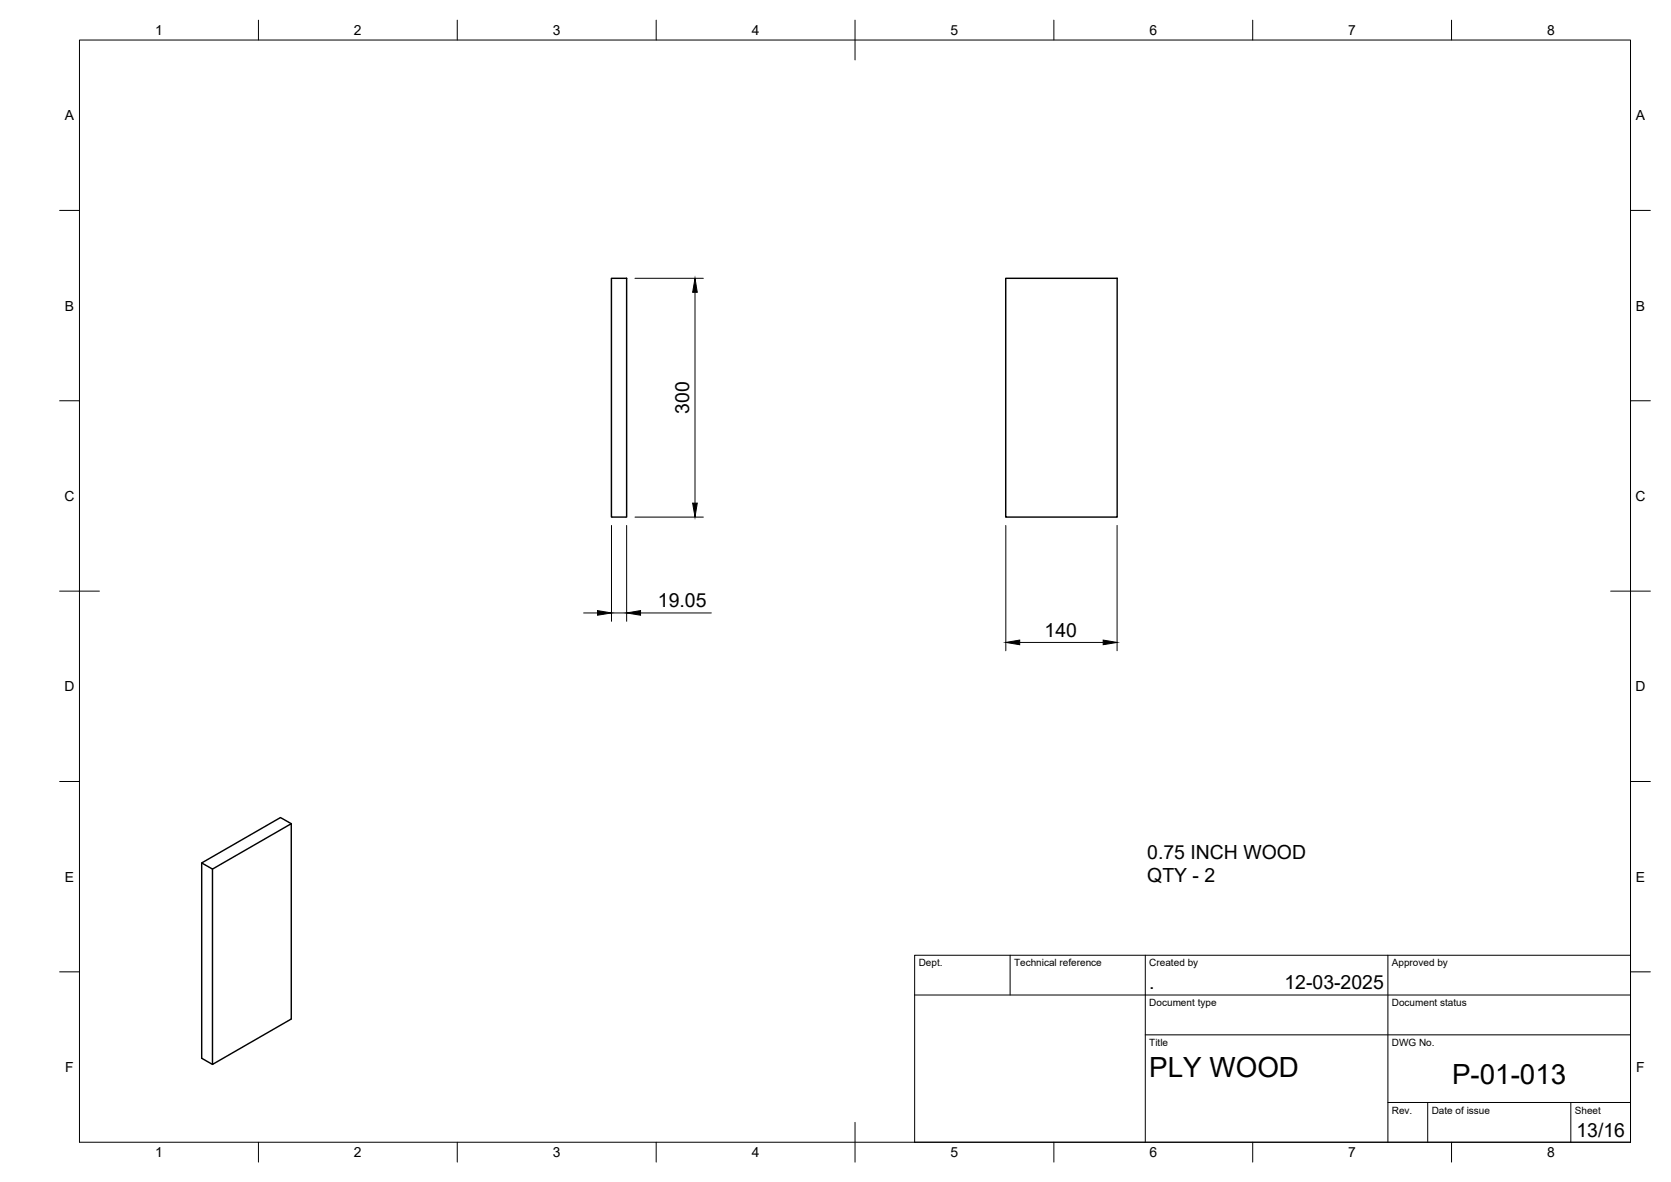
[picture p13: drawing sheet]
<svg xmlns="http://www.w3.org/2000/svg" width="420mm" height="297mm" viewBox="0 0 420 297" stroke-linecap="round" stroke-linejoin="round" font-family="sans-serif">
<defs><g id="words">
<g font-size="7">
<text x="289" y="270.6">PLY WOOD</text>
<text x="365.1" y="272.3">P-01-013</text>
</g>
<g font-size="4.9">
<text x="173.3" y="104" transform="rotate(-90 173.3 104)">300</text>
<text x="165.4" y="152.6">19.05</text>
<text x="262.7" y="160">140</text>
<text x="288.5" y="215.8">0.75 INCH WOOD</text>
<text x="288.5" y="221.7">QTY - 2</text>
<text x="289" y="248.5">.</text>
<text x="323" y="248.5">12-03-2025</text>
<text x="396.4" y="285.7">13/16</text>
</g>
<g font-size="3.5">
<text x="39" y="8.8">1</text>
<text x="89" y="8.8">2</text>
<text x="139" y="8.8">3</text>
<text x="189" y="8.8">4</text>
<text x="239" y="8.8">5</text>
<text x="289" y="8.8">6</text>
<text x="339" y="8.8">7</text>
<text x="389" y="8.8">8</text>
<text x="16.3" y="30.2">A</text>
<text x="411.3" y="30.2">A</text>
<text x="16.3" y="78">B</text>
<text x="411.3" y="78">B</text>
<text x="16.2" y="125.9">C</text>
<text x="411.2" y="125.9">C</text>
<text x="16.2" y="173.7">D</text>
<text x="411.2" y="173.7">D</text>
<text x="16.3" y="221.6">E</text>
<text x="411.3" y="221.6">E</text>
<text x="16.4" y="269.4">F</text>
<text x="411.4" y="269.4">F</text>
<text x="39" y="290.8">1</text>
<text x="89" y="290.8">2</text>
<text x="139" y="290.8">3</text>
<text x="189" y="290.8">4</text>
<text x="239" y="290.8">5</text>
<text x="289" y="290.8">6</text>
<text x="339" y="290.8">7</text>
<text x="389" y="290.8">8</text>
</g>
<g font-size="2.5">
<text x="231" y="242.9">Dept.</text>
<text x="255" y="242.9">Technical reference</text>
<text x="289" y="242.9">Created by</text>
<text x="350" y="242.9">Approved by</text>
<text x="289" y="252.8">Document type</text>
<text x="350" y="252.8">Document status</text>
<text x="289" y="262.9">Title</text>
<text x="350" y="262.9">DWG No.</text>
<text x="350" y="279.9">Rev.</text>
<text x="360" y="279.9">Date of issue</text>
<text x="396" y="279.9">Sheet</text>
</g>
</g></defs>
<!-- layer: Visible -->
<path d="M153.7 69.9h3.9v60h-3.9zM252.9 69.9h28v60h-28zM50.7 216.9l2.7 1.5 19.8-11.4v49.1l-19.8 11.4v-49.1M73.2 207l-2.7-1.5-19.8 11.4v49l2.7 1.6" fill="none" stroke="#000" stroke-width=".36"/>
<!-- layer: BORDER -->
<g fill="none" stroke="#000" stroke-width=".25">
<path d="M20 10.1h390v276.9h-390zM65 5.1v5M115 5.1v5M165 5.1v5M215 5.1v10M265 5.1v5M315 5.1v5M365 5.1v5M15 52.9h5M410 52.9h5M15 100.7h5M410 100.7h5"/>
<path d="M15 148.6h10M405 148.6h10M15 196.4h5M410 196.4h5M15 244.2h5M410 244.2h5M65 287v5M115 287v5M165 287v5M215 282.1v9.9M265 287v5M315 287v5"/>
<path d="M365 287v5"/>
</g>
<!-- layer: TITLEBLOCK -->
<path d="M230 240.1h180v46.9h-180zM230 250h180M254 240.1v9.9M288 240.1v46.9M349 240.1v46.9M288 260.1h122M349 277.1h61M359 277.1v9.9M395 277.1v9.9" fill="none" stroke="#000" stroke-width=".25"/>
<!-- layer: FD_Dimensions -->
<path d="M159.7 69.9h17.1M174.8 73.5v52.9M153.8 132v24.1M157.6 132v24.1M159.7 129.9h17.1M252.9 132v31.5M280.9 132v31.5M146.7 154h3.5M153.8 154h3.8M161.1 154h17.8M256.4 161.4h21" fill="none" stroke="#000" stroke-width=".25"/>
<path d="M174.8 69.9l.5 3.6h-1.1zM174.2 126.4h1.1l-.5 3.5zM150.2 153.4l3.6 .6-3.6 .6zM157.6 154l3.5-.6v1.2zM252.9 161.4l3.5-.5v1.1zM277.4 160.9l3.5 .5-3.5 .6z" fill="#000" stroke="#000" stroke-width=".25"/>
<use href="#words"/>
</svg>
